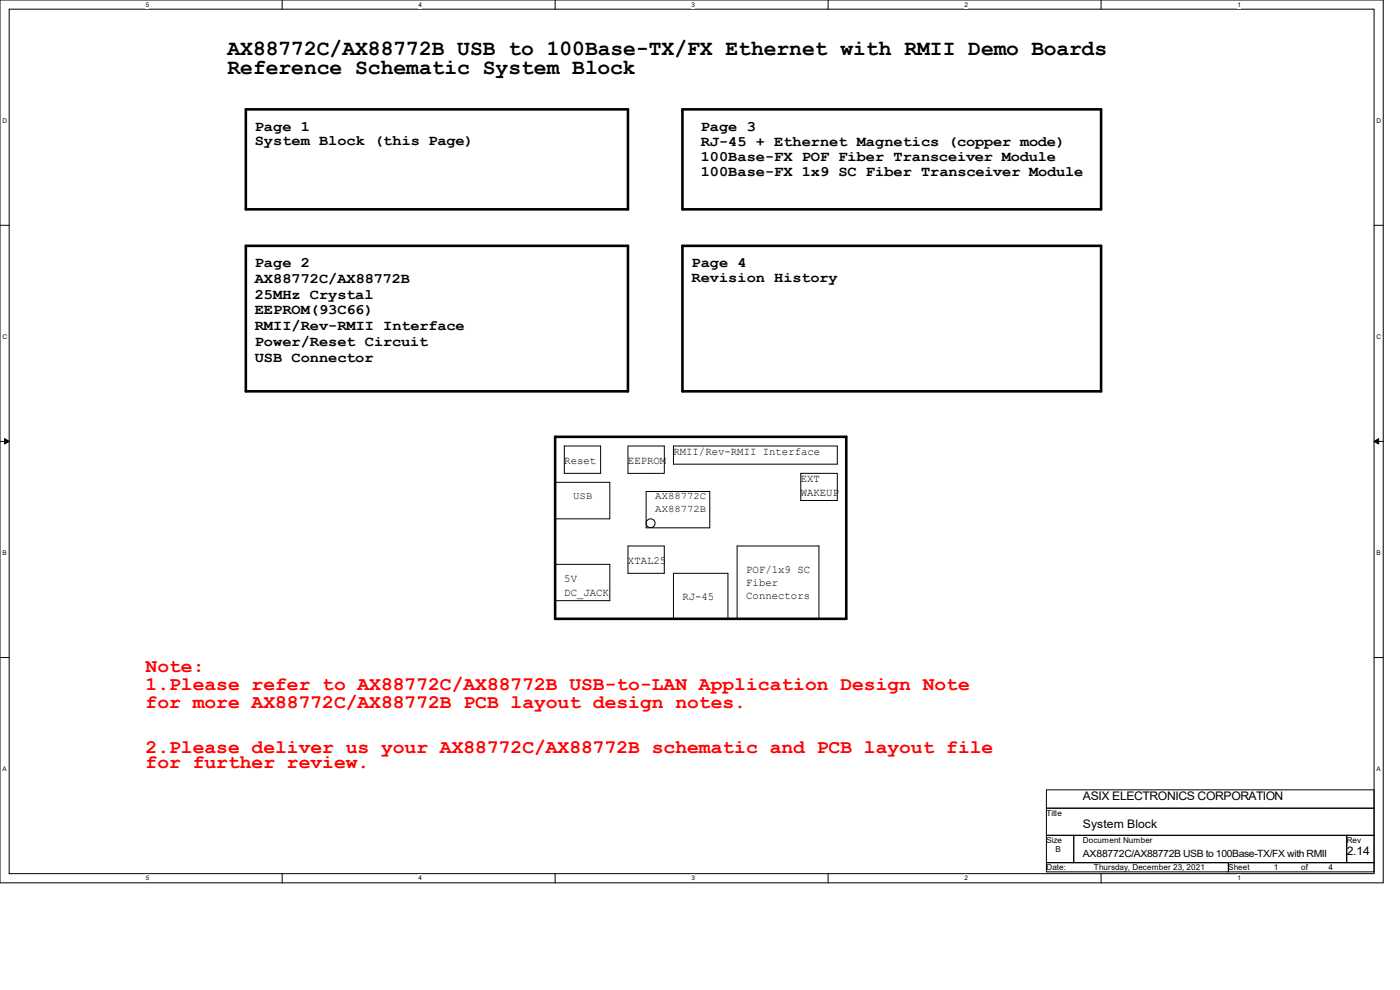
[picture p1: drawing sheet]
<svg xmlns="http://www.w3.org/2000/svg" width="297mm" height="210mm" viewBox="0 0 297 210" stroke-linecap="round" stroke-linejoin="round" font-family="sans-serif">
<defs><g id="words">
<g font-size="4.6">
<text x="48.3" y="11.6">AX88772C/AX88772B USB to 100Base-TX/FX Ethernet with RMII Demo Boards</text>
<text x="48.3" y="15.6">Reference Schematic System Block</text>
</g>
<g font-size="4.1" fill="#f00">
<text x="30.9" y="142.5">Note:</text>
<text x="30.9" y="146.3">1.Please refer to AX88772C/AX88772B USB-to-LAN Application Design Note</text>
<text x="30.9" y="150.2">for more AX88772C/AX88772B PCB layout design notes.</text>
<text x="30.9" y="159.8">2.Please deliver us your AX88772C/AX88772B schematic and PCB layout file</text>
<text x="30.9" y="162.9">for further review.</text>
</g>
<g font-size="3.1">
<text x="54.1" y="27.7">Page 1</text>
<text x="148.7" y="27.7">Page 3</text>
<text x="54.1" y="30.8">System Block (this Page)</text>
<text x="148.7" y="30.9">RJ-45 + Ethernet Magnetics (copper mode)</text>
<text x="148.7" y="34.1">100Base-FX POF Fiber Transceiver Module</text>
<text x="148.7" y="37.3">100Base-FX 1x9 SC Fiber Transceiver Module</text>
<text x="54.1" y="56.6">Page 2</text>
<text x="54.1" y="60">AX88772C/AX88772B</text>
<text x="146.7" y="56.6">Page 4</text>
<text x="146.7" y="59.7">Revision History</text>
<text x="54.1" y="63.3">25MHz Crystal</text>
<text x="54.1" y="66.7">EEPROM(93C66)</text>
<text x="54.1" y="70">RMII/Rev-RMII Interface</text>
<text x="54.1" y="73.4">Power/Reset Circuit</text>
<text x="54.1" y="76.7">USB Connector</text>
</g>
<g font-size="2.5">
<text x="229.7" y="169.8">ASIX ELECTRONICS CORPORATION</text>
<text x="229.7" y="175.6">System Block</text>
<text x="285.7" y="181.4">2.14</text>
</g>
<g font-size="2.3">
<text x="119.7" y="98.4">Reset</text>
<text x="133.2" y="98.4">EEPROM</text>
<text x="142.9" y="96.5">RMII/Rev-RMII Interface</text>
<text x="169.9" y="102.3">EXT</text>
<text x="169.9" y="105.2">WAKEUP</text>
<text x="133.2" y="119.7">XTAL25</text>
<text x="119.7" y="123.5">5V</text>
<text x="158.3" y="121.6">POF/1x9 SC</text>
<text x="158.3" y="124.4">Fiber</text>
<text x="119.7" y="126.4">DC_JACK</text>
<text x="144.8" y="127.4">RJ-45</text>
<text x="158.3" y="127.1">Connectors</text>
</g>
<g font-size="2.1">
<text x="121.6" y="105.9">USB</text>
<text x="139" y="105.9">AX88772C</text>
<text x="139" y="108.7">AX88772B</text>
<text x="229.7" y="181.9">AX88772C/AX88772B USB to 100Base-TX/FX with RMII</text>
</g>
<g font-size="1.7">
<text x="222" y="173.1">Title</text>
<text x="222" y="178.8">Size</text>
<text x="229.7" y="178.8">Document Number</text>
<text x="285.7" y="178.8">Rev</text>
<text x="222" y="184.6">Date:</text>
<text x="223.9" y="180.8">B</text>
<text x="232.1" y="184.6">Thursday, December 23, 2021</text>
<text x="260.6" y="184.6">Sheet</text>
<text x="270.2" y="184.6">1</text>
<text x="276" y="184.6">of</text>
<text x="281.8" y="184.6">4</text>
</g>
<g font-size="1.4">
<text x="30.9" y="1.4">5</text>
<text x="88.8" y="1.4">4</text>
<text x="146.7" y="1.4">3</text>
<text x="204.6" y="1.4">2</text>
<text x="262.6" y="1.4">1</text>
<text x=".5" y="26.1">D</text>
<text x="292" y="26.1">D</text>
<text x=".5" y="71.9">C</text>
<text x="292" y="71.9">C</text>
<text x=".5" y="117.8">B</text>
<text x="292" y="117.8">B</text>
<text x=".5" y="163.6">A</text>
<text x="292" y="163.6">A</text>
<text x="30.9" y="186.8">5</text>
<text x="88.8" y="186.8">4</text>
<text x="146.7" y="186.8">3</text>
<text x="204.6" y="186.8">2</text>
<text x="262.6" y="186.8">1</text>
</g>
</g></defs>
<path d="M0 0h293.5v187.3h-293.5zM1.9 1.9h289.6v183.4h-289.6z" fill="none" stroke="#000" stroke-width=".21"/>
<g fill="#fff">
<path d="M30.9 .2h.8v1.5h-.8z"/>
<path d="M30.9 185.5h.8v1.6h-.8z"/>
</g>
<path d="M59.9 0v1.9M59.9 185.3v2" fill="none" stroke="#000" stroke-width=".21"/>
<g fill="#fff">
<path d="M88.8 .2h.8v1.5h-.8z"/>
<path d="M88.8 185.5h.8v1.6h-.8z"/>
</g>
<path d="M117.8 0v1.9M117.8 185.3v2" fill="none" stroke="#000" stroke-width=".21"/>
<g fill="#fff">
<path d="M146.7 .2h.8v1.5h-.8z"/>
<path d="M146.7 185.5h.8v1.6h-.8z"/>
</g>
<path d="M175.7 0v1.9M175.7 185.3v2" fill="none" stroke="#000" stroke-width=".21"/>
<g fill="#fff">
<path d="M204.6 .2h.8v1.5h-.8z"/>
<path d="M204.6 185.5h.8v1.6h-.8z"/>
</g>
<path d="M233.6 0v1.9M233.6 185.3v2" fill="none" stroke="#000" stroke-width=".21"/>
<g fill="#fff">
<path d="M262.6 .2h.7v1.5h-.7z"/>
<path d="M262.6 185.5h.7v1.6h-.7z"/>
<path d="M.5 24.8h1v1.6h-1z"/>
<path d="M292 24.8h1v1.6h-1z"/>
<path d="M.5 70.7h1v1.5h-1z"/>
<path d="M292 70.7h1v1.5h-1z"/>
</g>
<path d="M0 47.8h1.9M291.5 47.8h2" fill="none" stroke="#000" stroke-width=".21"/>
<g fill="#fff">
<path d="M.5 116.5h.9v1.6h-.9z"/>
<path d="M292 116.5h.9v1.6h-.9z"/>
</g>
<path d="M0 93.6h1.9M291.5 93.6h2" fill="none" stroke="#000" stroke-width=".21"/>
<path d="M1 93l.9 .6-.9 .6zM291.5 93.6l1-.6v1.2z" fill="#000" stroke="#000" stroke-width=".21"/>
<g fill="#fff">
<path d="M.5 162.4h.9v1.5h-.9z"/>
<path d="M292 162.4h.9v1.5h-.9z"/>
</g>
<g fill="none" stroke="#000" stroke-width=".21">
<path d="M119.7 94.6h7.7v5.8h-7.7zM133.2 94.6h7.7v5.8h-7.7zM142.9 94.6h34.7v3.9h-34.7zM117.8 119.7h11.6v7.7h-11.6zM117.8 102.3h11.6v7.8h-11.6zM133.2 115.8h7.7v5.8h-7.7zM137.1 104.3h13.5v7.7h-13.5zM156.4 115.8h17.3v15.5h-17.3zM169.9 100.4h7.7v5.8h-7.7zM0 139.5h1.9M142.9 121.6h11.5v9.7h-11.5zM291.5 139.5h2"/>
<path d="M222 167.6h69.5v17.4h-69.5zM222 171.4h69.5M222 177.2h69.5M227.8 177.2v5.8M285.7 177.2v5.8M222 183h69.5M260.6 183v2"/>
<circle cx="138" cy="111" r=".94"/>
</g>
<path d="M52.2 23.2h81v21.2h-81zM144.8 23.2h88.8v21.2h-88.8zM52.2 52.2h81v30.8h-81zM144.8 52.2h88.8v30.8h-88.8zM117.8 92.7h61.7v38.6h-61.7z" fill="none" stroke="#000" stroke-width=".55"/>
<use href="#words"/>
</svg>
